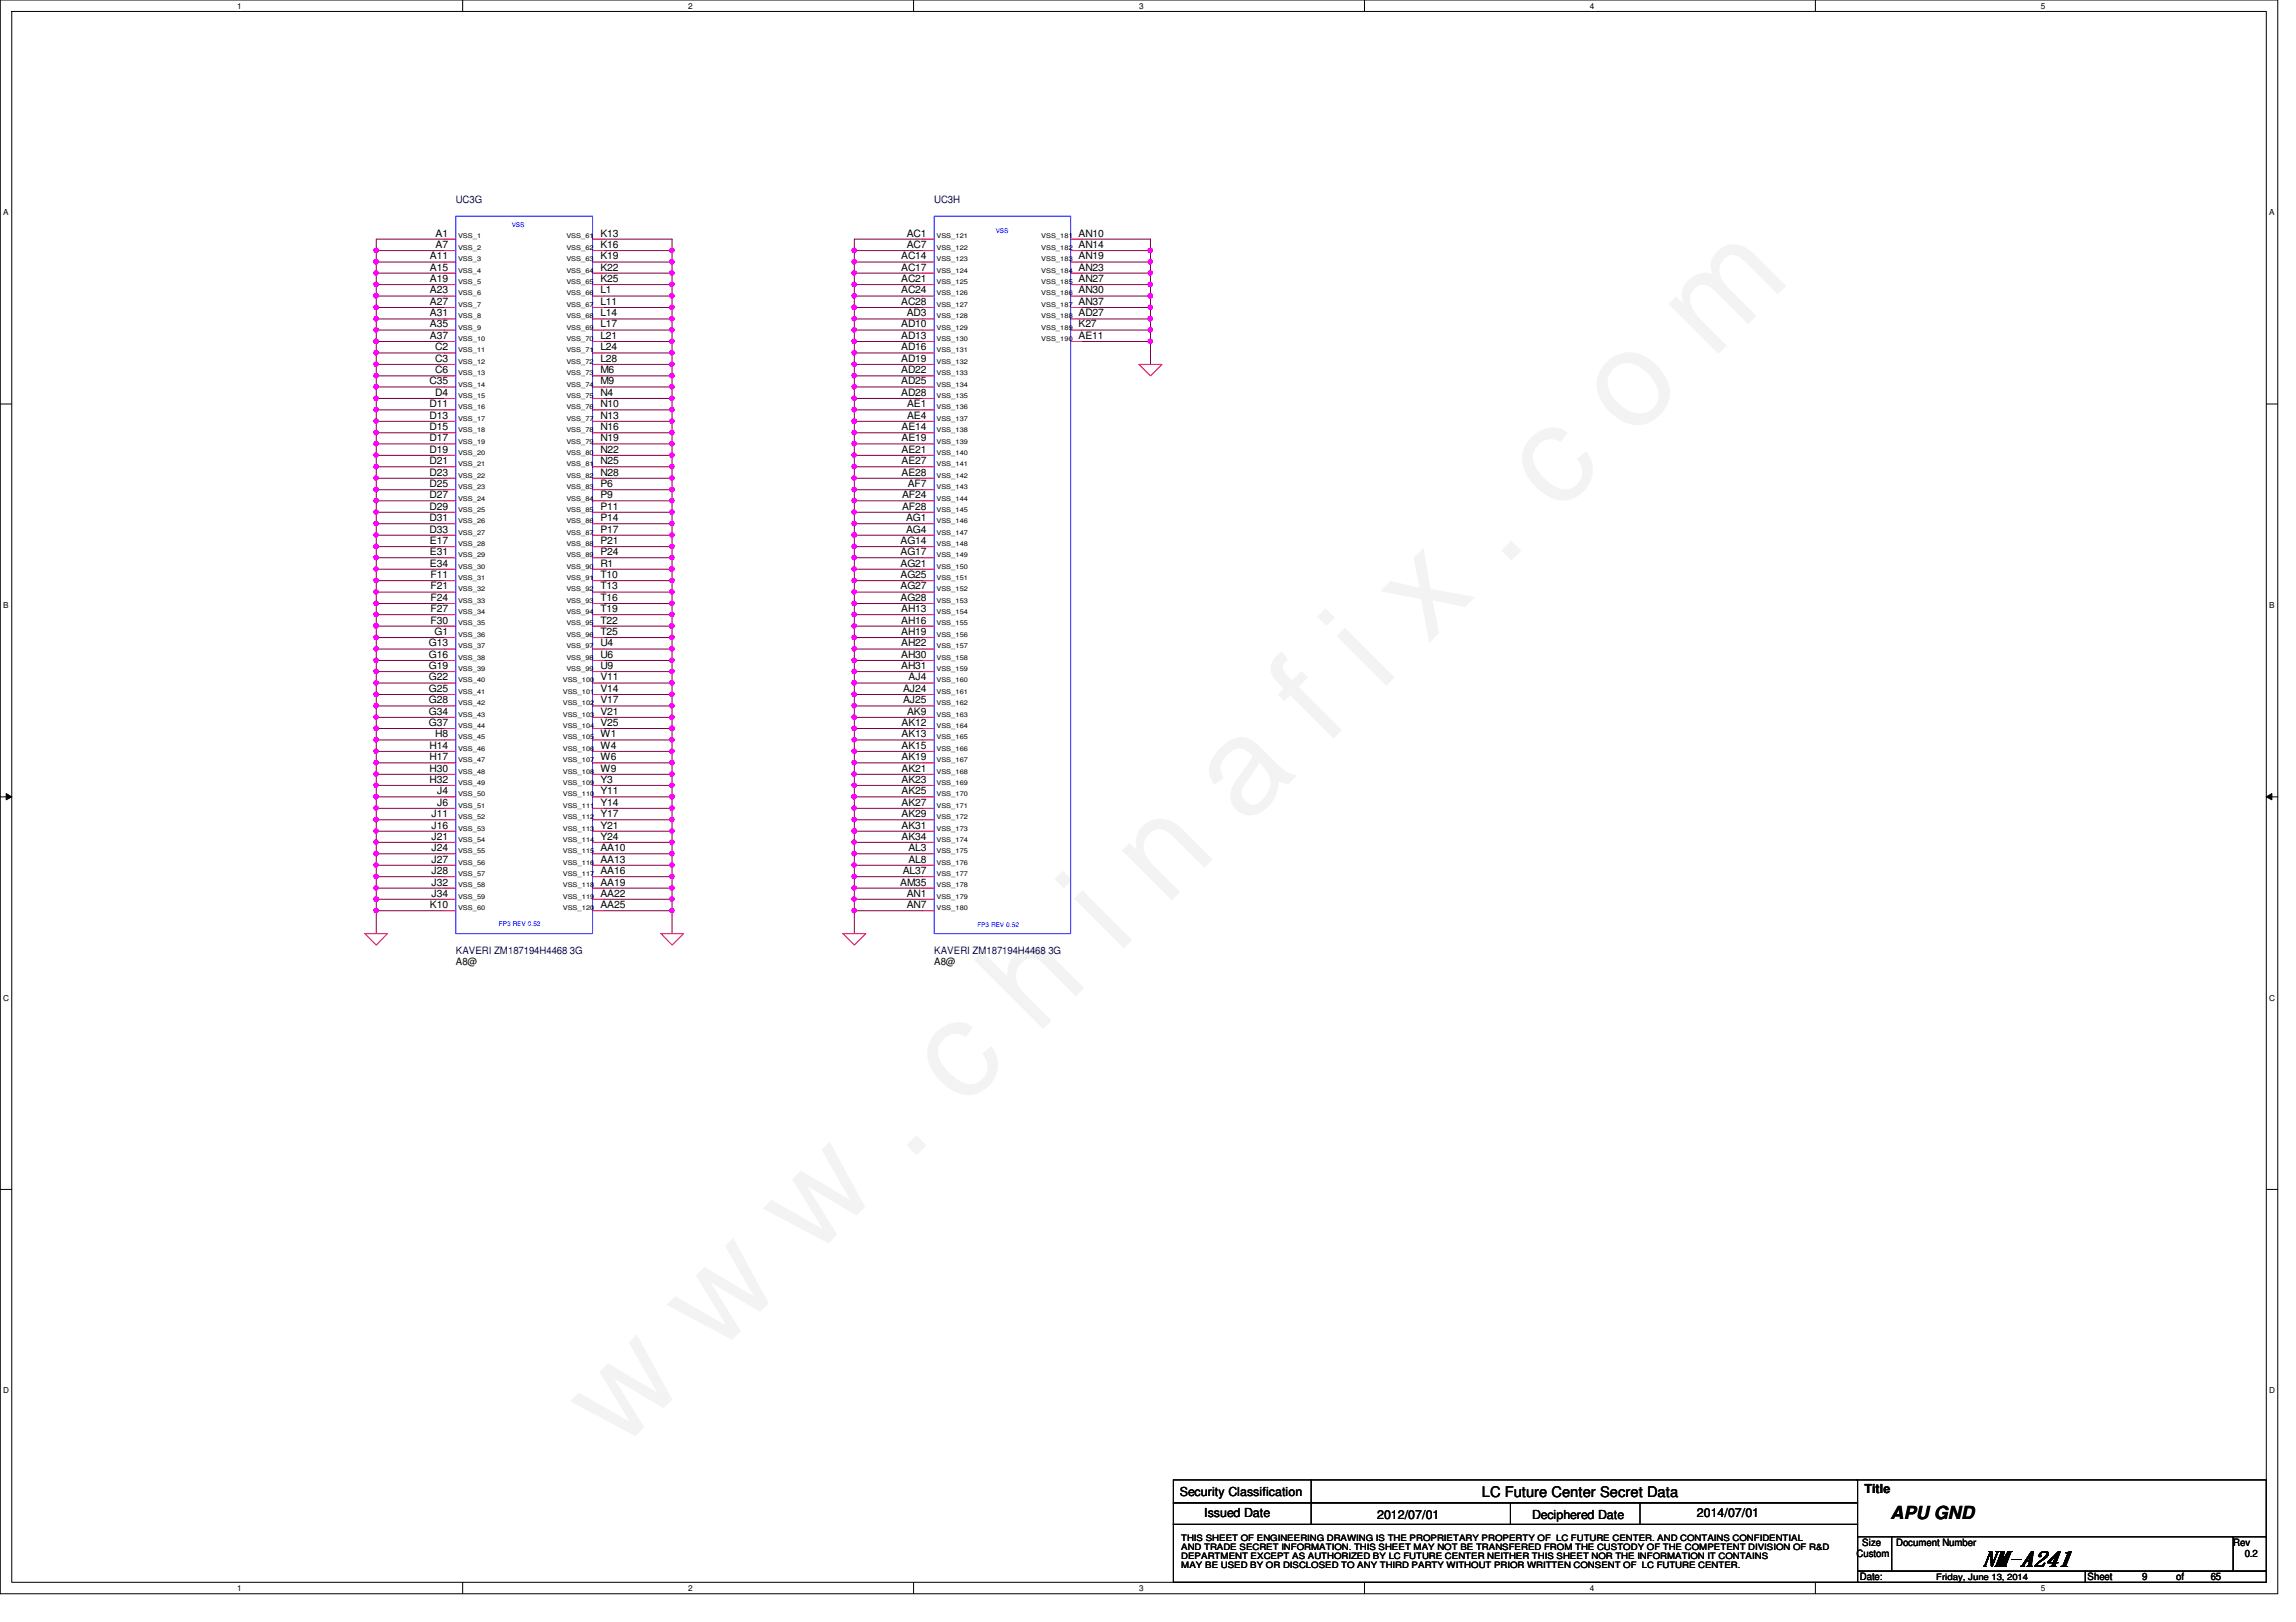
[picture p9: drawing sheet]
<svg xmlns="http://www.w3.org/2000/svg" width="297mm" height="210mm" viewBox="0 0 297 210" stroke-linecap="round" stroke-linejoin="round" font-family="sans-serif">
<defs><g id="words">
<text font-size="17.6" fill="#f0f" x="80.1" y="188" transform="rotate(-45 80.1 188)">w w w . c h i n a f i x . c o m</text>
<text font-size="2.8" x="256.4" y="202.7">NM-A241</text>
<text font-size="2.3" x="244.6" y="196.6">APU GND</text>
<text font-size="1.9" x="191.7" y="193.7">LC Future Center Secret Data</text>
<g font-size="1.6">
<text x="152.7" y="193.5">Security Classification</text>
<text x="155.8" y="196.3">Issued Date</text>
<text x="178.2" y="196.5">2012/07/01</text>
<text x="198.2" y="196.5">Deciphered Date</text>
<text x="219.5" y="196.3">2014/07/01</text>
<text x="241.2" y="193.2">Title</text>
</g>
<g font-size="1.3" fill="#000080">
<text x="59" y="26.2">UC3G</text>
<text x="120.9" y="26.2">UC3H</text>
<text x="59" y="123.5">KAVERI ZM187194H4468 3G</text>
<text x="120.9" y="123.5">KAVERI ZM187194H4468 3G</text>
</g>
<g font-size="1.3">
<text x="55.6" y="35">A15</text>
<text x="55.6" y="33.6">A11</text>
<text x="56.3" y="32.1">A7</text>
<text x="56.3" y="30.6">A1</text>
<text x="77.7" y="35">K22</text>
<text x="77.7" y="33.6">K19</text>
<text x="77.7" y="32.1">K16</text>
<text x="77.7" y="30.6">K13</text>
<text x="116.6" y="35">AC17</text>
<text x="116.6" y="33.6">AC14</text>
<text x="117.3" y="32.1">AC7</text>
<text x="117.3" y="30.6">AC1</text>
<text x="139.5" y="35">AN23</text>
<text x="139.5" y="33.6">AN19</text>
<text x="139.5" y="32.1">AN14</text>
<text x="139.5" y="30.6">AN10</text>
<text x="55.6" y="40.9">A31</text>
<text x="55.6" y="39.5">A27</text>
<text x="55.6" y="38">A23</text>
<text x="55.6" y="36.5">A19</text>
<text x="77.7" y="40.9">L14</text>
<text x="77.7" y="39.5">L11</text>
<text x="77.7" y="38">L1</text>
<text x="77.7" y="36.5">K25</text>
<text x="116.6" y="39.5">AC28</text>
<text x="116.6" y="38">AC24</text>
<text x="116.6" y="36.5">AC21</text>
<text x="117.3" y="40.9">AD3</text>
<text x="139.5" y="40.9">AD27</text>
<text x="139.5" y="39.5">AN37</text>
<text x="139.5" y="38">AN30</text>
<text x="139.5" y="36.5">AN27</text>
<text x="55.6" y="43.9">A37</text>
<text x="55.6" y="42.4">A35</text>
<text x="56.3" y="46.8">C3</text>
<text x="56.3" y="45.3">C2</text>
<text x="77.7" y="46.8">L28</text>
<text x="77.7" y="45.3">L24</text>
<text x="77.7" y="43.9">L21</text>
<text x="77.7" y="42.4">L17</text>
<text x="116.6" y="46.8">AD19</text>
<text x="116.6" y="45.3">AD16</text>
<text x="116.6" y="43.9">AD13</text>
<text x="116.6" y="42.4">AD10</text>
<text x="139.5" y="43.9">AE11</text>
<text x="139.5" y="42.4">K27</text>
<text x="55.6" y="52.7">D11</text>
<text x="55.6" y="49.7">C35</text>
<text x="56.3" y="51.2">D4</text>
<text x="56.3" y="48.3">C6</text>
<text x="77.7" y="52.7">N10</text>
<text x="77.7" y="51.2">N4</text>
<text x="77.7" y="49.7">M9</text>
<text x="77.7" y="48.3">M6</text>
<text x="116.6" y="51.2">AD28</text>
<text x="116.6" y="49.7">AD25</text>
<text x="116.6" y="48.3">AD22</text>
<text x="117.3" y="52.7">AE1</text>
<text x="55.6" y="58.6">D19</text>
<text x="55.6" y="57.1">D17</text>
<text x="55.6" y="55.7">D15</text>
<text x="55.6" y="54.2">D13</text>
<text x="77.7" y="58.6">N22</text>
<text x="77.7" y="57.1">N19</text>
<text x="77.7" y="55.7">N16</text>
<text x="77.7" y="54.2">N13</text>
<text x="116.6" y="58.6">AE21</text>
<text x="116.6" y="57.1">AE19</text>
<text x="116.6" y="55.7">AE14</text>
<text x="117.3" y="54.2">AE4</text>
<text x="55.6" y="66">D29</text>
<text x="55.6" y="64.5">D27</text>
<text x="55.6" y="63">D25</text>
<text x="55.6" y="61.6">D23</text>
<text x="55.6" y="60.1">D21</text>
<text x="77.7" y="66">P11</text>
<text x="77.7" y="64.5">P9</text>
<text x="77.7" y="63">P6</text>
<text x="77.7" y="61.6">N28</text>
<text x="77.7" y="60.1">N25</text>
<text x="116.6" y="61.6">AE28</text>
<text x="116.6" y="60.1">AE27</text>
<text x="116.7" y="66">AF28</text>
<text x="116.7" y="64.5">AF24</text>
<text x="117.4" y="63">AF7</text>
<text x="55.6" y="68.9">D33</text>
<text x="55.6" y="67.4">D31</text>
<text x="55.6" y="71.8">E31</text>
<text x="55.6" y="70.4">E17</text>
<text x="77.7" y="71.8">P24</text>
<text x="77.7" y="70.4">P21</text>
<text x="77.7" y="68.9">P17</text>
<text x="77.7" y="67.4">P14</text>
<text x="116.5" y="71.8">AG17</text>
<text x="116.5" y="70.4">AG14</text>
<text x="117.2" y="68.9">AG4</text>
<text x="117.2" y="67.4">AG1</text>
<text x="55.6" y="73.3">E34</text>
<text x="55.7" y="77.8">F24</text>
<text x="55.7" y="76.3">F21</text>
<text x="55.7" y="74.8">F11</text>
<text x="77.7" y="77.8">T16</text>
<text x="77.7" y="76.3">T13</text>
<text x="77.7" y="74.8">T10</text>
<text x="77.7" y="73.3">R1</text>
<text x="116.5" y="77.8">AG28</text>
<text x="116.5" y="76.3">AG27</text>
<text x="116.5" y="74.8">AG25</text>
<text x="116.5" y="73.3">AG21</text>
<text x="55.5" y="83.7">G13</text>
<text x="55.7" y="80.7">F30</text>
<text x="55.7" y="79.2">F27</text>
<text x="56.2" y="82.2">G1</text>
<text x="77.7" y="83.7">U4</text>
<text x="77.7" y="82.2">T25</text>
<text x="77.7" y="80.7">T22</text>
<text x="77.7" y="79.2">T19</text>
<text x="116.6" y="83.7">AH22</text>
<text x="116.6" y="82.2">AH19</text>
<text x="116.6" y="80.7">AH16</text>
<text x="116.6" y="79.2">AH13</text>
<text x="55.5" y="89.5">G25</text>
<text x="55.5" y="88.1">G22</text>
<text x="55.5" y="86.6">G19</text>
<text x="55.5" y="85.1">G16</text>
<text x="77.7" y="89.5">V14</text>
<text x="77.7" y="88.1">V11</text>
<text x="77.7" y="86.6">U9</text>
<text x="77.7" y="85.1">U6</text>
<text x="116.6" y="86.6">AH31</text>
<text x="116.6" y="85.1">AH30</text>
<text x="116.8" y="89.5">AJ24</text>
<text x="117.6" y="88.1">AJ4</text>
<text x="55.5" y="93.9">G37</text>
<text x="55.5" y="92.5">G34</text>
<text x="55.5" y="91">G28</text>
<text x="56.3" y="95.4">H8</text>
<text x="77.7" y="95.4">W1</text>
<text x="77.7" y="93.9">V25</text>
<text x="77.7" y="92.5">V21</text>
<text x="77.7" y="91">V17</text>
<text x="116.6" y="95.4">AK13</text>
<text x="116.6" y="93.9">AK12</text>
<text x="116.8" y="91">AJ25</text>
<text x="117.3" y="92.5">AK9</text>
<text x="55.6" y="101.3">H32</text>
<text x="55.6" y="99.9">H30</text>
<text x="55.6" y="98.4">H17</text>
<text x="55.6" y="96.9">H14</text>
<text x="77.7" y="101.3">Y3</text>
<text x="77.7" y="99.9">W9</text>
<text x="77.7" y="98.4">W6</text>
<text x="77.7" y="96.9">W4</text>
<text x="116.6" y="101.3">AK23</text>
<text x="116.6" y="99.9">AK21</text>
<text x="116.6" y="98.4">AK19</text>
<text x="116.6" y="96.9">AK15</text>
<text x="55.8" y="107.2">J16</text>
<text x="55.8" y="105.7">J11</text>
<text x="56.6" y="104.3">J6</text>
<text x="56.6" y="102.8">J4</text>
<text x="77.7" y="107.2">Y21</text>
<text x="77.7" y="105.7">Y17</text>
<text x="77.7" y="104.3">Y14</text>
<text x="77.7" y="102.8">Y11</text>
<text x="116.6" y="107.2">AK31</text>
<text x="116.6" y="105.7">AK29</text>
<text x="116.6" y="104.3">AK27</text>
<text x="116.6" y="102.8">AK25</text>
<text x="55.8" y="113.1">J28</text>
<text x="55.8" y="111.6">J27</text>
<text x="55.8" y="110.2">J24</text>
<text x="55.8" y="108.7">J21</text>
<text x="77.7" y="113.1">AA16</text>
<text x="77.7" y="111.6">AA13</text>
<text x="77.7" y="110.2">AA10</text>
<text x="77.7" y="108.7">Y24</text>
<text x="116.6" y="108.7">AK34</text>
<text x="116.8" y="113.1">AL37</text>
<text x="117.5" y="111.6">AL8</text>
<text x="117.5" y="110.2">AL3</text>
<text x="55.6" y="117.5">K10</text>
<text x="55.8" y="116">J34</text>
<text x="55.8" y="114.6">J32</text>
<text x="77.7" y="117.5">AA25</text>
<text x="77.7" y="116">AA22</text>
<text x="77.7" y="114.6">AA19</text>
<text x="116.5" y="114.6">AM35</text>
<text x="117.3" y="117.5">AN7</text>
<text x="117.3" y="116">AN1</text>
<text x="59" y="124.9">A8@</text>
<text x="120.9" y="124.9">A8@</text>
<text x="240.2" y="201.5">Custom</text>
<text x="240.9" y="200.1">Size</text>
<text x="245.3" y="200.1">Document Number</text>
<text x="288.9" y="200.1">Rev</text>
<text x="290.4" y="201.5">0.2</text>
<text x="240.6" y="204.5">Date:</text>
<text x="270.1" y="204.5">Sheet</text>
<text x="277.2" y="204.5">9</text>
<text x="281.6" y="204.5">of</text>
<text x="286" y="204.5">65</text>
</g>
<g font-size="1.1">
<text x="30.7" y="1.1">1</text>
<text x="89" y="1.1">2</text>
<text x="147.4" y="1.1">3</text>
<text x="205.7" y="1.1">4</text>
<text x="264" y="1.1">5</text>
<text x=".4" y="27.9">A</text>
<text x="293.6" y="27.9">A</text>
<text x=".4" y="78.7">B</text>
<text x="293.6" y="78.7">B</text>
<text x=".4" y="129.5">C</text>
<text x="293.6" y="129.5">C</text>
<text x=".4" y="180.3">D</text>
<text x="293.6" y="180.3">D</text>
<text x="152.8" y="201.8">DEPARTMENT EXCEPT AS AUTHORIZED BY LC FUTURE CENTER NEITHER THIS SHEET NOR THE INFORMATION IT CONTAINS</text>
<text x="152.8" y="202.9">MAY BE USED BY OR DISCLOSED TO ANY THIRD PARTY WITHOUT PRIOR WRITTEN CONSENT OF LC FUTURE CENTER.</text>
<text x="152.8" y="199.4">THIS SHEET OF ENGINEERING DRAWING IS THE PROPRIETARY PROPERTY OF LC FUTURE CENTER. AND CONTAINS CONFIDENTIAL</text>
<text x="152.8" y="200.6">AND TRADE SECRET INFORMATION. THIS SHEET MAY NOT BE TRANSFERED FROM THE CUSTODY OF THE COMPETENT DIVISION OF R&amp;D</text>
<text x="30.7" y="205.9">1</text>
<text x="89" y="205.9">2</text>
<text x="147.4" y="205.9">3</text>
<text x="205.7" y="205.9">4</text>
<text x="250.5" y="204.4">Friday, June 13, 2014</text>
<text x="264" y="205.9">5</text>
</g>
<g font-size=".8" fill="#00f">
<text x="66.2" y="29.4">VSS</text>
<text x="128.8" y="30.1">VSS</text>
<text x="64.6" y="119.8">FP3 REV 0.52</text>
<text x="126.4" y="120">FP3 REV 0.52</text>
</g>
<g font-size=".8">
<text x="59.3" y="35.3">VSS_4</text>
<text x="59.3" y="33.8">VSS_3</text>
<text x="59.3" y="32.3">VSS_2</text>
<text x="59.3" y="30.9">VSS_1</text>
<text x="73.3" y="35.3">VSS_64</text>
<text x="73.3" y="33.8">VSS_63</text>
<text x="73.3" y="32.3">VSS_62</text>
<text x="73.3" y="30.9">VSS_61</text>
<text x="121.2" y="35.3">VSS_124</text>
<text x="121.2" y="33.8">VSS_123</text>
<text x="121.2" y="32.3">VSS_122</text>
<text x="121.2" y="30.9">VSS_121</text>
<text x="134.7" y="35.3">VSS_184</text>
<text x="134.7" y="33.8">VSS_183</text>
<text x="134.7" y="32.3">VSS_182</text>
<text x="134.7" y="30.9">VSS_181</text>
<text x="59.3" y="41.2">VSS_8</text>
<text x="59.3" y="39.7">VSS_7</text>
<text x="59.3" y="38.2">VSS_6</text>
<text x="59.3" y="36.7">VSS_5</text>
<text x="73.3" y="41.2">VSS_68</text>
<text x="73.3" y="39.7">VSS_67</text>
<text x="73.3" y="38.2">VSS_66</text>
<text x="73.3" y="36.7">VSS_65</text>
<text x="121.2" y="41.2">VSS_128</text>
<text x="121.2" y="39.7">VSS_127</text>
<text x="121.2" y="38.2">VSS_126</text>
<text x="121.2" y="36.7">VSS_125</text>
<text x="134.7" y="41.2">VSS_188</text>
<text x="134.7" y="39.7">VSS_187</text>
<text x="134.7" y="38.2">VSS_186</text>
<text x="134.7" y="36.7">VSS_185</text>
<text x="59.3" y="47.1">VSS_12</text>
<text x="59.3" y="45.6">VSS_11</text>
<text x="59.3" y="44.1">VSS_10</text>
<text x="59.3" y="42.7">VSS_9</text>
<text x="73.3" y="47.1">VSS_72</text>
<text x="73.3" y="45.6">VSS_71</text>
<text x="73.3" y="44.1">VSS_70</text>
<text x="73.3" y="42.7">VSS_69</text>
<text x="121.2" y="47.1">VSS_132</text>
<text x="121.2" y="45.6">VSS_131</text>
<text x="121.2" y="44.1">VSS_130</text>
<text x="121.2" y="42.7">VSS_129</text>
<text x="134.7" y="44.1">VSS_190</text>
<text x="134.7" y="42.7">VSS_189</text>
<text x="59.3" y="53">VSS_16</text>
<text x="59.3" y="51.5">VSS_15</text>
<text x="59.3" y="50">VSS_14</text>
<text x="59.3" y="48.6">VSS_13</text>
<text x="73.3" y="53">VSS_76</text>
<text x="73.3" y="51.5">VSS_75</text>
<text x="73.3" y="50">VSS_74</text>
<text x="73.3" y="48.6">VSS_73</text>
<text x="121.2" y="53">VSS_136</text>
<text x="121.2" y="51.5">VSS_135</text>
<text x="121.2" y="50">VSS_134</text>
<text x="121.2" y="48.6">VSS_133</text>
<text x="59.3" y="58.8">VSS_20</text>
<text x="59.3" y="57.4">VSS_19</text>
<text x="59.3" y="55.9">VSS_18</text>
<text x="59.3" y="54.4">VSS_17</text>
<text x="73.3" y="58.8">VSS_80</text>
<text x="73.3" y="57.4">VSS_79</text>
<text x="73.3" y="55.9">VSS_78</text>
<text x="73.3" y="54.4">VSS_77</text>
<text x="121.2" y="58.8">VSS_140</text>
<text x="121.2" y="57.4">VSS_139</text>
<text x="121.2" y="55.9">VSS_138</text>
<text x="121.2" y="54.4">VSS_137</text>
<text x="59.3" y="64.8">VSS_24</text>
<text x="59.3" y="63.3">VSS_23</text>
<text x="59.3" y="61.8">VSS_22</text>
<text x="59.3" y="60.3">VSS_21</text>
<text x="73.3" y="64.8">VSS_84</text>
<text x="73.3" y="63.3">VSS_83</text>
<text x="73.3" y="61.8">VSS_82</text>
<text x="73.3" y="60.3">VSS_81</text>
<text x="121.2" y="64.8">VSS_144</text>
<text x="121.2" y="63.3">VSS_143</text>
<text x="121.2" y="61.8">VSS_142</text>
<text x="121.2" y="60.3">VSS_141</text>
<text x="59.3" y="70.7">VSS_28</text>
<text x="59.3" y="69.2">VSS_27</text>
<text x="59.3" y="67.7">VSS_26</text>
<text x="59.3" y="66.2">VSS_25</text>
<text x="73.3" y="70.7">VSS_88</text>
<text x="73.3" y="69.2">VSS_87</text>
<text x="73.3" y="67.7">VSS_86</text>
<text x="73.3" y="66.2">VSS_85</text>
<text x="121.2" y="70.7">VSS_148</text>
<text x="121.2" y="69.2">VSS_147</text>
<text x="121.2" y="67.7">VSS_146</text>
<text x="121.2" y="66.2">VSS_145</text>
<text x="59.3" y="76.5">VSS_32</text>
<text x="59.3" y="75.1">VSS_31</text>
<text x="59.3" y="73.6">VSS_30</text>
<text x="59.3" y="72.1">VSS_29</text>
<text x="73.3" y="76.5">VSS_92</text>
<text x="73.3" y="75.1">VSS_91</text>
<text x="73.3" y="73.6">VSS_90</text>
<text x="73.3" y="72.1">VSS_89</text>
<text x="121.2" y="76.5">VSS_152</text>
<text x="121.2" y="75.1">VSS_151</text>
<text x="121.2" y="73.6">VSS_150</text>
<text x="121.2" y="72.1">VSS_149</text>
<text x="59.3" y="83.9">VSS_37</text>
<text x="59.3" y="82.4">VSS_36</text>
<text x="59.3" y="80.9">VSS_35</text>
<text x="59.3" y="79.5">VSS_34</text>
<text x="59.3" y="78">VSS_33</text>
<text x="73.3" y="83.9">VSS_97</text>
<text x="73.3" y="82.4">VSS_96</text>
<text x="73.3" y="80.9">VSS_95</text>
<text x="73.3" y="79.5">VSS_94</text>
<text x="73.3" y="78">VSS_93</text>
<text x="121.2" y="83.9">VSS_157</text>
<text x="121.2" y="82.4">VSS_156</text>
<text x="121.2" y="80.9">VSS_155</text>
<text x="121.2" y="79.5">VSS_154</text>
<text x="121.2" y="78">VSS_153</text>
<text x="59.3" y="89.8">VSS_41</text>
<text x="59.3" y="88.3">VSS_40</text>
<text x="59.3" y="86.9">VSS_39</text>
<text x="59.3" y="85.4">VSS_38</text>
<text x="72.8" y="89.8">VSS_101</text>
<text x="72.8" y="88.3">VSS_100</text>
<text x="73.3" y="86.9">VSS_99</text>
<text x="73.3" y="85.4">VSS_98</text>
<text x="121.2" y="89.8">VSS_161</text>
<text x="121.2" y="88.3">VSS_160</text>
<text x="121.2" y="86.9">VSS_159</text>
<text x="121.2" y="85.4">VSS_158</text>
<text x="59.3" y="95.7">VSS_45</text>
<text x="59.3" y="94.2">VSS_44</text>
<text x="59.3" y="92.8">VSS_43</text>
<text x="59.3" y="91.3">VSS_42</text>
<text x="72.8" y="95.7">VSS_105</text>
<text x="72.8" y="94.2">VSS_104</text>
<text x="72.8" y="92.8">VSS_103</text>
<text x="72.8" y="91.3">VSS_102</text>
<text x="121.2" y="95.7">VSS_165</text>
<text x="121.2" y="94.2">VSS_164</text>
<text x="121.2" y="92.8">VSS_163</text>
<text x="121.2" y="91.3">VSS_162</text>
<text x="59.3" y="101.6">VSS_49</text>
<text x="59.3" y="100.1">VSS_48</text>
<text x="59.3" y="98.6">VSS_47</text>
<text x="59.3" y="97.2">VSS_46</text>
<text x="72.8" y="101.6">VSS_109</text>
<text x="72.8" y="100.1">VSS_108</text>
<text x="72.8" y="98.6">VSS_107</text>
<text x="72.8" y="97.2">VSS_106</text>
<text x="121.2" y="101.6">VSS_169</text>
<text x="121.2" y="100.1">VSS_168</text>
<text x="121.2" y="98.6">VSS_167</text>
<text x="121.2" y="97.2">VSS_166</text>
<text x="59.3" y="107.5">VSS_53</text>
<text x="59.3" y="106">VSS_52</text>
<text x="59.3" y="104.5">VSS_51</text>
<text x="59.3" y="103">VSS_50</text>
<text x="72.8" y="107.5">VSS_113</text>
<text x="72.8" y="106">VSS_112</text>
<text x="72.8" y="104.5">VSS_111</text>
<text x="72.8" y="103">VSS_110</text>
<text x="121.2" y="107.5">VSS_173</text>
<text x="121.2" y="106">VSS_172</text>
<text x="121.2" y="104.5">VSS_171</text>
<text x="121.2" y="103">VSS_170</text>
<text x="59.3" y="113.4">VSS_57</text>
<text x="59.3" y="111.9">VSS_56</text>
<text x="59.3" y="110.4">VSS_55</text>
<text x="59.3" y="109">VSS_54</text>
<text x="72.8" y="113.4">VSS_117</text>
<text x="72.8" y="111.9">VSS_116</text>
<text x="72.8" y="110.4">VSS_115</text>
<text x="72.8" y="109">VSS_114</text>
<text x="121.2" y="113.4">VSS_177</text>
<text x="121.2" y="111.9">VSS_176</text>
<text x="121.2" y="110.4">VSS_175</text>
<text x="121.2" y="109">VSS_174</text>
<text x="59.3" y="117.8">VSS_60</text>
<text x="59.3" y="116.3">VSS_59</text>
<text x="59.3" y="114.9">VSS_58</text>
<text x="72.8" y="117.8">VSS_120</text>
<text x="72.8" y="116.3">VSS_119</text>
<text x="72.8" y="114.9">VSS_118</text>
<text x="121.2" y="117.8">VSS_180</text>
<text x="121.2" y="116.3">VSS_179</text>
<text x="121.2" y="114.9">VSS_178</text>
</g>
</g></defs>
<path d="M0 0h294.7v206.2h-294.7zM1.5 1.5h291.7v203.3h-291.7z" fill="none" stroke="#000" stroke-width=".13"/>
<g fill="#fff">
<path d="M30.7 .2h.6v1.2h-.6z"/>
<path d="M30.7 204.9h.6v1.2h-.6z"/>
</g>
<path d="M59.9 0v1.5M59.9 204.8v1.4" fill="none" stroke="#000" stroke-width=".13"/>
<g fill="#fff">
<path d="M89 .2h.6v1.2h-.6z"/>
<path d="M89 204.9h.6v1.2h-.6z"/>
</g>
<path d="M118.2 0v1.5M118.2 204.8v1.4" fill="none" stroke="#000" stroke-width=".13"/>
<g fill="#fff">
<path d="M147.4 .2h.6v1.2h-.6z"/>
<path d="M147.4 204.9h.6v1.2h-.6z"/>
</g>
<path d="M176.5 0v1.5M176.5 204.8v1.4" fill="none" stroke="#000" stroke-width=".13"/>
<g fill="#fff">
<path d="M205.7 .2h.6v1.2h-.6z"/>
<path d="M205.7 204.9h.6v1.2h-.6z"/>
</g>
<path d="M234.9 0v1.5M234.9 204.8v1.4" fill="none" stroke="#000" stroke-width=".13"/>
<g fill="#fff">
<path d="M264 .2h.6v1.2h-.6z"/>
<path d="M264 204.9h.6v1.2h-.6z"/>
<path d="M.4 26.9h.7v1.2h-.7z"/>
<path d="M293.6 26.9h.7v1.2h-.7z"/>
<path d="M.4 77.7h.7v1.2h-.7z"/>
<path d="M293.6 77.7h.7v1.2h-.7z"/>
</g>
<path d="M0 52.3h1.5M293.2 52.3h1.5" fill="none" stroke="#000" stroke-width=".13"/>
<g fill="#fff">
<path d="M.4 128.5h.8v1.2h-.8z"/>
<path d="M293.6 128.5h.7v1.2h-.7z"/>
</g>
<path d="M0 103.1h1.5M.8 102.7l.7 .4-.7 .4zM293.2 103.1l.7-.4v.8zM293.2 103.1h1.5" fill="none" stroke="#000" stroke-width=".13"/>
<path d="M.8 102.7l.7 .4-.7 .4zM293.2 103.1l.7-.4v.8z" fill="#000"/>
<g fill="#fff">
<path d="M.4 179.3h.8v1.2h-.8z"/>
<path d="M293.6 179.3h.7v1.2h-.7z"/>
</g>
<path d="M0 153.9h1.5M293.2 153.9h1.5" fill="none" stroke="#000" stroke-width=".13"/>
<path d="M48.7 76.6v1.5" fill="none" stroke="#800040" stroke-width=".13"/>
<circle cx="48.6" cy="76.6" r=".29" fill="#f0f"/>
<circle cx="48.6" cy="76.6" r=".29" fill="none" stroke="#f0f" stroke-width=".13"/>
<path d="M48.7 103.1v1.5" fill="none" stroke="#800040" stroke-width=".13"/>
<circle cx="48.6" cy="103.1" r=".29" fill="#f0f"/>
<circle cx="48.6" cy="103.1" r=".29" fill="none" stroke="#f0f" stroke-width=".13"/>
<path d="M48.7 35.3v1.5" fill="none" stroke="#800040" stroke-width=".13"/>
<circle cx="48.6" cy="35.3" r=".29" fill="#f0f"/>
<circle cx="48.6" cy="35.3" r=".29" fill="none" stroke="#f0f" stroke-width=".13"/>
<path d="M48.7 97.2v1.5" fill="none" stroke="#800040" stroke-width=".13"/>
<circle cx="48.6" cy="97.2" r=".29" fill="#f0f"/>
<circle cx="48.6" cy="97.2" r=".29" fill="none" stroke="#f0f" stroke-width=".13"/>
<path d="M48.7 41.3v1.4" fill="none" stroke="#800040" stroke-width=".13"/>
<circle cx="48.6" cy="41.2" r=".29" fill="#f0f"/>
<circle cx="48.6" cy="41.2" r=".29" fill="none" stroke="#f0f" stroke-width=".13"/>
<path d="M48.7 67.8v1.5" fill="none" stroke="#800040" stroke-width=".13"/>
<circle cx="48.6" cy="67.7" r=".29" fill="#f0f"/>
<circle cx="48.6" cy="67.7" r=".29" fill="none" stroke="#f0f" stroke-width=".13"/>
<path d="M48.7 113.5v1.4" fill="none" stroke="#800040" stroke-width=".13"/>
<circle cx="48.6" cy="113.4" r=".29" fill="#f0f"/>
<circle cx="48.6" cy="113.4" r=".29" fill="none" stroke="#f0f" stroke-width=".13"/>
<path d="M48.7 116.4v1.5" fill="none" stroke="#800040" stroke-width=".13"/>
<circle cx="48.6" cy="116.3" r=".29" fill="#f0f"/>
<circle cx="48.6" cy="116.3" r=".29" fill="none" stroke="#f0f" stroke-width=".13"/>
<path d="M48.7 60.4v1.5" fill="none" stroke="#800040" stroke-width=".13"/>
<circle cx="48.6" cy="60.4" r=".29" fill="#f0f"/>
<circle cx="48.6" cy="60.4" r=".29" fill="none" stroke="#f0f" stroke-width=".13"/>
<path d="M48.7 98.7v1.5" fill="none" stroke="#800040" stroke-width=".13"/>
<circle cx="48.6" cy="98.7" r=".29" fill="#f0f"/>
<circle cx="48.6" cy="98.7" r=".29" fill="none" stroke="#f0f" stroke-width=".13"/>
<path d="M48.7 94.3v1.5h8.8M48.7 98.7h8.8M48.7 97.2h8.8M48.7 100.2h8.8" fill="none" stroke="#800040" stroke-width=".13"/>
<circle cx="48.6" cy="94.2" r=".29" fill="#f0f"/>
<circle cx="48.6" cy="94.2" r=".29" fill="none" stroke="#f0f" stroke-width=".13"/>
<path d="M48.7 95.8v1.4M48.7 94.3h8.8" fill="none" stroke="#800040" stroke-width=".13"/>
<circle cx="48.6" cy="95.7" r=".29" fill="#f0f"/>
<circle cx="48.6" cy="95.7" r=".29" fill="none" stroke="#f0f" stroke-width=".13"/>
<path d="M48.7 92.8v1.5" fill="none" stroke="#800040" stroke-width=".13"/>
<circle cx="48.6" cy="92.8" r=".29" fill="#f0f"/>
<circle cx="48.6" cy="92.8" r=".29" fill="none" stroke="#f0f" stroke-width=".13"/>
<path d="M48.7 91.4v1.4h8.8" fill="none" stroke="#800040" stroke-width=".13"/>
<circle cx="48.6" cy="91.3" r=".29" fill="#f0f"/>
<circle cx="48.6" cy="91.3" r=".29" fill="none" stroke="#f0f" stroke-width=".13"/>
<path d="M48.7 89.9v1.5h8.8" fill="none" stroke="#800040" stroke-width=".13"/>
<circle cx="48.6" cy="89.8" r=".29" fill="#f0f"/>
<circle cx="48.6" cy="89.8" r=".29" fill="none" stroke="#f0f" stroke-width=".13"/>
<path d="M57.5 88.4h-8.8v1.5h8.8" fill="none" stroke="#800040" stroke-width=".13"/>
<circle cx="48.6" cy="88.4" r=".29" fill="#f0f"/>
<circle cx="48.6" cy="88.4" r=".29" fill="none" stroke="#f0f" stroke-width=".13"/>
<path d="M48.7 86.9v1.5" fill="none" stroke="#800040" stroke-width=".13"/>
<circle cx="48.6" cy="86.9" r=".29" fill="#f0f"/>
<circle cx="48.6" cy="86.9" r=".29" fill="none" stroke="#f0f" stroke-width=".13"/>
<path d="M48.7 85.5v1.4h8.8" fill="none" stroke="#800040" stroke-width=".13"/>
<circle cx="48.6" cy="85.4" r=".29" fill="#f0f"/>
<circle cx="48.6" cy="85.4" r=".29" fill="none" stroke="#f0f" stroke-width=".13"/>
<path d="M48.7 84v1.5h8.8" fill="none" stroke="#800040" stroke-width=".13"/>
<circle cx="48.6" cy="84" r=".29" fill="#f0f"/>
<circle cx="48.6" cy="84" r=".29" fill="none" stroke="#f0f" stroke-width=".13"/>
<path d="M48.7 76.6h8.8M48.7 78.1h8.8M48.7 79.5h8.8M48.7 84h8.8" fill="none" stroke="#800040" stroke-width=".13"/>
<circle cx="48.6" cy="79.5" r=".29" fill="#f0f"/>
<circle cx="48.6" cy="79.5" r=".29" fill="none" stroke="#f0f" stroke-width=".13"/>
<path d="M48.7 81h8.8" fill="none" stroke="#800040" stroke-width=".13"/>
<circle cx="48.6" cy="81" r=".29" fill="#f0f"/>
<circle cx="48.6" cy="81" r=".29" fill="none" stroke="#f0f" stroke-width=".13"/>
<path d="M48.7 78.1v1.4" fill="none" stroke="#800040" stroke-width=".13"/>
<circle cx="48.6" cy="78.1" r=".29" fill="#f0f"/>
<circle cx="48.6" cy="78.1" r=".29" fill="none" stroke="#f0f" stroke-width=".13"/>
<path d="M48.7 75.1v1.5" fill="none" stroke="#800040" stroke-width=".13"/>
<circle cx="48.6" cy="75.1" r=".29" fill="#f0f"/>
<circle cx="48.6" cy="75.1" r=".29" fill="none" stroke="#f0f" stroke-width=".13"/>
<path d="M48.7 73.7v1.4" fill="none" stroke="#800040" stroke-width=".13"/>
<circle cx="48.6" cy="73.6" r=".29" fill="#f0f"/>
<circle cx="48.6" cy="73.6" r=".29" fill="none" stroke="#f0f" stroke-width=".13"/>
<path d="M48.7 72.2v1.5" fill="none" stroke="#800040" stroke-width=".13"/>
<circle cx="48.6" cy="72.2" r=".29" fill="#f0f"/>
<circle cx="48.6" cy="72.2" r=".29" fill="none" stroke="#f0f" stroke-width=".13"/>
<path d="M48.7 72.2h8.8M48.7 73.7h8.8M48.7 75.1h8.8M48.7 81v1.5" fill="none" stroke="#800040" stroke-width=".13"/>
<circle cx="48.6" cy="81" r=".29" fill="#f0f"/>
<circle cx="48.6" cy="81" r=".29" fill="none" stroke="#f0f" stroke-width=".13"/>
<path d="M48.7 79.5v1.5M57.5 61.9h-8.8v1.5" fill="none" stroke="#800040" stroke-width=".13"/>
<circle cx="48.6" cy="61.9" r=".29" fill="#f0f"/>
<circle cx="48.6" cy="61.9" r=".29" fill="none" stroke="#f0f" stroke-width=".13"/>
<path d="M48.7 63.4h8.8" fill="none" stroke="#800040" stroke-width=".13"/>
<circle cx="48.6" cy="63.3" r=".29" fill="#f0f"/>
<circle cx="48.6" cy="63.3" r=".29" fill="none" stroke="#f0f" stroke-width=".13"/>
<path d="M48.7 64.8h8.8M48.7 66.3h8.8M48.7 67.8h8.8M48.7 69.3h8.8M48.7 70.7h8.8" fill="none" stroke="#800040" stroke-width=".13"/>
<circle cx="48.6" cy="70.7" r=".29" fill="#f0f"/>
<circle cx="48.6" cy="70.7" r=".29" fill="none" stroke="#f0f" stroke-width=".13"/>
<path d="M48.7 69.3v1.4" fill="none" stroke="#800040" stroke-width=".13"/>
<circle cx="48.6" cy="69.2" r=".29" fill="#f0f"/>
<circle cx="48.6" cy="69.2" r=".29" fill="none" stroke="#f0f" stroke-width=".13"/>
<path d="M48.7 70.7v1.5" fill="none" stroke="#800040" stroke-width=".13"/>
<circle cx="48.6" cy="70.7" r=".29" fill="#f0f"/>
<circle cx="48.6" cy="70.7" r=".29" fill="none" stroke="#f0f" stroke-width=".13"/>
<path d="M48.7 66.3v1.5" fill="none" stroke="#800040" stroke-width=".13"/>
<circle cx="48.6" cy="66.3" r=".29" fill="#f0f"/>
<circle cx="48.6" cy="66.3" r=".29" fill="none" stroke="#f0f" stroke-width=".13"/>
<path d="M48.7 64.8v1.5" fill="none" stroke="#800040" stroke-width=".13"/>
<circle cx="48.6" cy="64.8" r=".29" fill="#f0f"/>
<circle cx="48.6" cy="64.8" r=".29" fill="none" stroke="#f0f" stroke-width=".13"/>
<path d="M48.7 63.4v1.4" fill="none" stroke="#800040" stroke-width=".13"/>
<circle cx="48.6" cy="63.3" r=".29" fill="#f0f"/>
<circle cx="48.6" cy="63.3" r=".29" fill="none" stroke="#f0f" stroke-width=".13"/>
<path d="M48.7 54.5h8.8M48.7 56h8.8M57.5 57.4h-8.8v1.5h8.8M48.7 60.4h8.8" fill="none" stroke="#800040" stroke-width=".13"/>
<circle cx="48.6" cy="57.4" r=".29" fill="#f0f"/>
<circle cx="48.6" cy="57.4" r=".29" fill="none" stroke="#f0f" stroke-width=".13"/>
<path d="M48.7 56v1.4" fill="none" stroke="#800040" stroke-width=".13"/>
<circle cx="48.6" cy="56" r=".29" fill="#f0f"/>
<circle cx="48.6" cy="56" r=".29" fill="none" stroke="#f0f" stroke-width=".13"/>
<path d="M48.7 54.5v1.5" fill="none" stroke="#800040" stroke-width=".13"/>
<circle cx="48.6" cy="54.5" r=".29" fill="#f0f"/>
<circle cx="48.6" cy="54.5" r=".29" fill="none" stroke="#f0f" stroke-width=".13"/>
<path d="M48.7 53v1.5" fill="none" stroke="#800040" stroke-width=".13"/>
<circle cx="48.6" cy="53" r=".29" fill="#f0f"/>
<circle cx="48.6" cy="53" r=".29" fill="none" stroke="#f0f" stroke-width=".13"/>
<path d="M48.7 51.6v1.4" fill="none" stroke="#800040" stroke-width=".13"/>
<circle cx="48.6" cy="51.5" r=".29" fill="#f0f"/>
<circle cx="48.6" cy="51.5" r=".29" fill="none" stroke="#f0f" stroke-width=".13"/>
<path d="M48.7 58.9v1.5M48.7 51.6h8.8M48.7 53h8.8" fill="none" stroke="#800040" stroke-width=".13"/>
<circle cx="48.6" cy="58.9" r=".29" fill="#f0f"/>
<circle cx="48.6" cy="58.9" r=".29" fill="none" stroke="#f0f" stroke-width=".13"/>
<path d="M48.7 45.7v1.5h8.8M48.7 48.6h8.8M48.7 50.1h8.8" fill="none" stroke="#800040" stroke-width=".13"/>
<circle cx="48.6" cy="45.7" r=".29" fill="#f0f"/>
<circle cx="48.6" cy="45.7" r=".29" fill="none" stroke="#f0f" stroke-width=".13"/>
<path d="M48.7 44.2v1.5" fill="none" stroke="#800040" stroke-width=".13"/>
<circle cx="48.6" cy="44.2" r=".29" fill="#f0f"/>
<circle cx="48.6" cy="44.2" r=".29" fill="none" stroke="#f0f" stroke-width=".13"/>
<path d="M48.7 50.1v1.5" fill="none" stroke="#800040" stroke-width=".13"/>
<circle cx="48.6" cy="50.1" r=".29" fill="#f0f"/>
<circle cx="48.6" cy="50.1" r=".29" fill="none" stroke="#f0f" stroke-width=".13"/>
<path d="M48.7 42.7v1.5" fill="none" stroke="#800040" stroke-width=".13"/>
<circle cx="48.6" cy="42.7" r=".29" fill="#f0f"/>
<circle cx="48.6" cy="42.7" r=".29" fill="none" stroke="#f0f" stroke-width=".13"/>
<path d="M48.7 41.3h8.8M48.7 42.7h8.8M48.7 44.2h8.8" fill="none" stroke="#800040" stroke-width=".13"/>
<circle cx="48.6" cy="44.2" r=".29" fill="#f0f"/>
<circle cx="48.6" cy="44.2" r=".29" fill="none" stroke="#f0f" stroke-width=".13"/>
<path d="M48.7 48.6v1.5M48.7 45.7h8.8" fill="none" stroke="#800040" stroke-width=".13"/>
<circle cx="48.6" cy="48.6" r=".29" fill="#f0f"/>
<circle cx="48.6" cy="48.6" r=".29" fill="none" stroke="#f0f" stroke-width=".13"/>
<path d="M48.7 47.2v1.4" fill="none" stroke="#800040" stroke-width=".13"/>
<circle cx="48.6" cy="47.1" r=".29" fill="#f0f"/>
<circle cx="48.6" cy="47.1" r=".29" fill="none" stroke="#f0f" stroke-width=".13"/>
<path d="M48.7 38.3h8.8" fill="none" stroke="#800040" stroke-width=".13"/>
<circle cx="48.6" cy="38.3" r=".29" fill="#f0f"/>
<circle cx="48.6" cy="38.3" r=".29" fill="none" stroke="#f0f" stroke-width=".13"/>
<path d="M48.7 30.9v3M57.5 39.8h-8.8v1.5" fill="none" stroke="#800040" stroke-width=".13"/>
<circle cx="48.6" cy="39.8" r=".29" fill="#f0f"/>
<circle cx="48.6" cy="39.8" r=".29" fill="none" stroke="#f0f" stroke-width=".13"/>
<path d="M48.7 30.9h8.8M48.7 32.4h8.8" fill="none" stroke="#800040" stroke-width=".13"/>
<circle cx="48.6" cy="32.4" r=".29" fill="#f0f"/>
<circle cx="48.6" cy="32.4" r=".29" fill="none" stroke="#f0f" stroke-width=".13"/>
<path d="M48.7 33.9h8.8" fill="none" stroke="#800040" stroke-width=".13"/>
<circle cx="48.6" cy="33.9" r=".29" fill="#f0f"/>
<circle cx="48.6" cy="33.9" r=".29" fill="none" stroke="#f0f" stroke-width=".13"/>
<path d="M48.7 38.3v1.5M48.7 35.3h8.8M48.7 36.8h8.8" fill="none" stroke="#800040" stroke-width=".13"/>
<circle cx="48.6" cy="38.3" r=".29" fill="#f0f"/>
<circle cx="48.6" cy="38.3" r=".29" fill="none" stroke="#f0f" stroke-width=".13"/>
<path d="M48.7 36.8v1.5" fill="none" stroke="#800040" stroke-width=".13"/>
<circle cx="48.6" cy="36.8" r=".29" fill="#f0f"/>
<circle cx="48.6" cy="36.8" r=".29" fill="none" stroke="#f0f" stroke-width=".13"/>
<path d="M48.7 33.9v1.4" fill="none" stroke="#800040" stroke-width=".13"/>
<circle cx="48.6" cy="33.9" r=".29" fill="#f0f"/>
<circle cx="48.6" cy="33.9" r=".29" fill="none" stroke="#f0f" stroke-width=".13"/>
<path d="M48.7 82.5v1.5" fill="none" stroke="#800040" stroke-width=".13"/>
<circle cx="48.6" cy="82.5" r=".29" fill="#f0f"/>
<circle cx="48.6" cy="82.5" r=".29" fill="none" stroke="#f0f" stroke-width=".13"/>
<path d="M48.7 82.5h8.8M48.7 107.6h8.8M48.7 109h8.8M48.7 104.6h8.8M48.7 106.1h8.8" fill="none" stroke="#800040" stroke-width=".13"/>
<circle cx="48.6" cy="106.1" r=".29" fill="#f0f"/>
<circle cx="48.6" cy="106.1" r=".29" fill="none" stroke="#f0f" stroke-width=".13"/>
<path d="M48.7 103.1h8.8" fill="none" stroke="#800040" stroke-width=".13"/>
<circle cx="48.6" cy="103.1" r=".29" fill="#f0f"/>
<circle cx="48.6" cy="103.1" r=".29" fill="none" stroke="#f0f" stroke-width=".13"/>
<path d="M48.7 101.6h8.8M48.7 116.4h8.8" fill="none" stroke="#800040" stroke-width=".13"/>
<circle cx="48.6" cy="116.3" r=".29" fill="#f0f"/>
<circle cx="48.6" cy="116.3" r=".29" fill="none" stroke="#f0f" stroke-width=".13"/>
<path d="M48.7 100.2v1.4M48.7 117.9h8.8M48.7 113.5h8.8M48.7 114.9h8.8M48.7 112h8.8M48.7 110.5h8.8" fill="none" stroke="#800040" stroke-width=".13"/>
<circle cx="48.6" cy="101.6" r=".29" fill="#f0f"/>
<circle cx="48.6" cy="101.6" r=".29" fill="none" stroke="#f0f" stroke-width=".13"/>
<circle cx="48.6" cy="100.2" r=".29" fill="#f0f"/>
<circle cx="48.6" cy="100.2" r=".29" fill="none" stroke="#f0f" stroke-width=".13"/>
<path d="M48.7 114.9v1.5" fill="none" stroke="#800040" stroke-width=".13"/>
<circle cx="48.6" cy="114.9" r=".29" fill="#f0f"/>
<circle cx="48.6" cy="114.9" r=".29" fill="none" stroke="#f0f" stroke-width=".13"/>
<path d="M48.7 117.9v2.9" fill="none" stroke="#800040" stroke-width=".13"/>
<circle cx="48.6" cy="117.8" r=".29" fill="#f0f"/>
<circle cx="48.6" cy="117.8" r=".29" fill="none" stroke="#f0f" stroke-width=".13"/>
<path d="M48.7 110.5v1.5" fill="none" stroke="#800040" stroke-width=".13"/>
<circle cx="48.6" cy="110.5" r=".29" fill="#f0f"/>
<circle cx="48.6" cy="110.5" r=".29" fill="none" stroke="#f0f" stroke-width=".13"/>
<path d="M48.7 112v1.5" fill="none" stroke="#800040" stroke-width=".13"/>
<circle cx="48.6" cy="111.9" r=".29" fill="#f0f"/>
<circle cx="48.6" cy="111.9" r=".29" fill="none" stroke="#f0f" stroke-width=".13"/>
<path d="M48.7 104.6v1.5" fill="none" stroke="#800040" stroke-width=".13"/>
<circle cx="48.6" cy="104.6" r=".29" fill="#f0f"/>
<circle cx="48.6" cy="104.6" r=".29" fill="none" stroke="#f0f" stroke-width=".13"/>
<path d="M48.7 106.1v1.5" fill="none" stroke="#800040" stroke-width=".13"/>
<circle cx="48.6" cy="106.1" r=".29" fill="#f0f"/>
<circle cx="48.6" cy="106.1" r=".29" fill="none" stroke="#f0f" stroke-width=".13"/>
<path d="M48.7 109v1.5" fill="none" stroke="#800040" stroke-width=".13"/>
<circle cx="48.6" cy="109" r=".29" fill="#f0f"/>
<circle cx="48.6" cy="109" r=".29" fill="none" stroke="#f0f" stroke-width=".13"/>
<path d="M48.7 101.6v1.5M48.7 107.6v1.4" fill="none" stroke="#800040" stroke-width=".13"/>
<circle cx="48.6" cy="107.5" r=".29" fill="#f0f"/>
<circle cx="48.6" cy="107.5" r=".29" fill="none" stroke="#f0f" stroke-width=".13"/>
<g fill="none" stroke="#f00" stroke-width=".13">
<path d="M57.5 39.8h1.5M57.5 38.3h1.5M57.5 36.8h1.5M57.5 35.3h1.5M57.5 33.9h1.5M57.5 32.4h1.5M57.5 30.9h1.5M57.5 58.9h1.5M57.5 57.4h1.5M57.5 56h1.5M57.5 54.5h1.5M57.5 53h1.5"/>
<path d="M57.5 51.6h1.5M57.5 50.1h1.5M57.5 48.6h1.5M57.5 47.2h1.5M57.5 45.7h1.5M57.5 44.2h1.5M57.5 42.7h1.5M57.5 41.3h1.5M57.5 79.5h1.5M57.5 78.1h1.5M57.5 76.6h1.5M57.5 75.1h1.5"/>
<path d="M57.5 73.7h1.5M57.5 72.2h1.5M57.5 70.7h1.5M57.5 69.3h1.5M57.5 67.8h1.5M57.5 66.3h1.5M57.5 64.8h1.5M57.5 63.4h1.5M57.5 61.9h1.5M57.5 60.4h1.5M57.5 98.7h1.5M57.5 97.2h1.5"/>
<path d="M57.5 95.8h1.5M57.5 94.3h1.5M57.5 92.8h1.5M57.5 91.4h1.5M57.5 89.9h1.5M57.5 88.4h1.5M57.5 86.9h1.5M57.5 85.5h1.5M57.5 84h1.5M57.5 82.5h1.5M57.5 81h1.5M57.5 117.9h1.5"/>
<path d="M57.5 116.4h1.5M57.5 114.9h1.5M57.5 113.5h1.5M57.5 112h1.5M57.5 110.5h1.5M57.5 109h1.5M57.5 107.6h1.5M57.5 106.1h1.5M57.5 104.6h1.5M57.5 103.1h1.5M57.5 101.6h1.5M57.5 100.2h1.5"/>
<path d="M47.2 120.8h2.9l-1.4 1.5z"/>
</g>
<path d="M151.8 191.5h88.5v3h-88.5zM151.8 194.5h88.5v2.8h-88.5zM151.8 197.3h88.5v7.5h-88.5zM169.6 191.5v5.8M195.4 194.5v2.8M212.2 194.5v2.8M240.2 191.5h53v7.4M240.3 198.9h4.4v4.4h-4.4zM244.7 198.9h44.2v4.4h-44.2zM288.9 198.9h4.3v4.4h-4.3zM240.3 203.3h29.5v1.5h-29.5zM269.8 203.3h23.4v1.5h-23.4z" fill="none" stroke="#000" stroke-width=".13"/>
<g fill="none" stroke="#00f" stroke-width=".13">
<path d="M59 39.8h.1M59 38.3h.1M59 36.8h.1M59 35.3h.1M59 33.9h.1M59 32.4h.1M59 30.9h.1M59 28h17.7v92.8h-17.7zM120.9 28v92.8M138.5 28v92.8M59 56h.1M59 54.5h.1"/>
<path d="M59 58.9h.1M59 57.4h.1M59 53h.1M59 51.6h.1M59 50.1h.1M59 48.6h.1M59 47.2h.1M59 45.7h.1M59 44.2h.1M59 42.7h.1M59 41.3h.1M59 72.2h.1"/>
<path d="M59 70.7h.1M59 69.3h.1M59 67.8h.1M59 66.3h.1M59 64.8h.1M59 63.4h.1M59 79.5h.1M59 61.9h.1M59 78.1h.1M59 60.4h.1M59 76.6h.1M59 75.1h.1"/>
<path d="M59 73.7h.1M59 86.9h.1M59 85.5h.1M59 84h.1M59 82.5h.1M59 98.7h.1M59 81h.1M59 97.2h.1M59 95.8h.1M59 94.3h.1M59 92.8h.1M59 91.4h.1"/>
<path d="M59 89.9h.1M59 88.4h.1M59 101.6h.1M59 100.2h.1M59 116.4h.1M59 114.9h.1M59 113.5h.1M59 112h.1M59 110.5h.1M59 109h.1M59 107.6h.1M59 106.1h.1"/>
<path d="M59 104.6h.1M59 103.1h.1M59 117.9h.1"/>
</g>
<circle cx="48.6" cy="76.6" r=".29" fill="#f0f"/>
<circle cx="48.6" cy="76.6" r=".29" fill="none" stroke="#f0f" stroke-width=".13"/>
<circle cx="48.6" cy="103.1" r=".29" fill="#f0f"/>
<circle cx="48.6" cy="103.1" r=".29" fill="none" stroke="#f0f" stroke-width=".13"/>
<circle cx="48.6" cy="35.3" r=".29" fill="#f0f"/>
<circle cx="48.6" cy="35.3" r=".29" fill="none" stroke="#f0f" stroke-width=".13"/>
<circle cx="48.6" cy="97.2" r=".29" fill="#f0f"/>
<circle cx="48.6" cy="97.2" r=".29" fill="none" stroke="#f0f" stroke-width=".13"/>
<circle cx="48.6" cy="41.2" r=".29" fill="#f0f"/>
<circle cx="48.6" cy="41.2" r=".29" fill="none" stroke="#f0f" stroke-width=".13"/>
<circle cx="48.6" cy="67.7" r=".29" fill="#f0f"/>
<circle cx="48.6" cy="67.7" r=".29" fill="none" stroke="#f0f" stroke-width=".13"/>
<circle cx="48.6" cy="113.4" r=".29" fill="#f0f"/>
<circle cx="48.6" cy="113.4" r=".29" fill="none" stroke="#f0f" stroke-width=".13"/>
<circle cx="48.6" cy="116.3" r=".29" fill="#f0f"/>
<circle cx="48.6" cy="116.3" r=".29" fill="none" stroke="#f0f" stroke-width=".13"/>
<circle cx="48.6" cy="60.4" r=".29" fill="#f0f"/>
<circle cx="48.6" cy="60.4" r=".29" fill="none" stroke="#f0f" stroke-width=".13"/>
<circle cx="48.6" cy="98.7" r=".29" fill="#f0f"/>
<circle cx="48.6" cy="98.7" r=".29" fill="none" stroke="#f0f" stroke-width=".13"/>
<circle cx="48.6" cy="94.2" r=".29" fill="#f0f"/>
<circle cx="48.6" cy="94.2" r=".29" fill="none" stroke="#f0f" stroke-width=".13"/>
<circle cx="48.6" cy="95.7" r=".29" fill="#f0f"/>
<circle cx="48.6" cy="95.7" r=".29" fill="none" stroke="#f0f" stroke-width=".13"/>
<circle cx="48.6" cy="92.8" r=".29" fill="#f0f"/>
<circle cx="48.6" cy="92.8" r=".29" fill="none" stroke="#f0f" stroke-width=".13"/>
<circle cx="48.6" cy="91.3" r=".29" fill="#f0f"/>
<circle cx="48.6" cy="91.3" r=".29" fill="none" stroke="#f0f" stroke-width=".13"/>
<circle cx="48.6" cy="89.8" r=".29" fill="#f0f"/>
<circle cx="48.6" cy="89.8" r=".29" fill="none" stroke="#f0f" stroke-width=".13"/>
<circle cx="48.6" cy="88.4" r=".29" fill="#f0f"/>
<circle cx="48.6" cy="88.4" r=".29" fill="none" stroke="#f0f" stroke-width=".13"/>
<circle cx="48.6" cy="86.9" r=".29" fill="#f0f"/>
<circle cx="48.6" cy="86.9" r=".29" fill="none" stroke="#f0f" stroke-width=".13"/>
<circle cx="48.6" cy="85.4" r=".29" fill="#f0f"/>
<circle cx="48.6" cy="85.4" r=".29" fill="none" stroke="#f0f" stroke-width=".13"/>
<circle cx="48.6" cy="84" r=".29" fill="#f0f"/>
<circle cx="48.6" cy="84" r=".29" fill="none" stroke="#f0f" stroke-width=".13"/>
<circle cx="48.6" cy="79.5" r=".29" fill="#f0f"/>
<circle cx="48.6" cy="79.5" r=".29" fill="none" stroke="#f0f" stroke-width=".13"/>
<circle cx="48.6" cy="81" r=".29" fill="#f0f"/>
<circle cx="48.6" cy="81" r=".29" fill="none" stroke="#f0f" stroke-width=".13"/>
<circle cx="48.6" cy="78.1" r=".29" fill="#f0f"/>
<circle cx="48.6" cy="78.1" r=".29" fill="none" stroke="#f0f" stroke-width=".13"/>
<circle cx="48.6" cy="75.1" r=".29" fill="#f0f"/>
<circle cx="48.6" cy="75.1" r=".29" fill="none" stroke="#f0f" stroke-width=".13"/>
<circle cx="48.6" cy="73.6" r=".29" fill="#f0f"/>
<circle cx="48.6" cy="73.6" r=".29" fill="none" stroke="#f0f" stroke-width=".13"/>
<circle cx="48.6" cy="72.2" r=".29" fill="#f0f"/>
<circle cx="48.6" cy="72.2" r=".29" fill="none" stroke="#f0f" stroke-width=".13"/>
<circle cx="48.6" cy="81" r=".29" fill="#f0f"/>
<circle cx="48.6" cy="81" r=".29" fill="none" stroke="#f0f" stroke-width=".13"/>
<circle cx="48.6" cy="61.9" r=".29" fill="#f0f"/>
<circle cx="48.6" cy="61.9" r=".29" fill="none" stroke="#f0f" stroke-width=".13"/>
<circle cx="48.6" cy="63.3" r=".29" fill="#f0f"/>
<circle cx="48.6" cy="63.3" r=".29" fill="none" stroke="#f0f" stroke-width=".13"/>
<circle cx="48.6" cy="70.7" r=".29" fill="#f0f"/>
<circle cx="48.6" cy="70.7" r=".29" fill="none" stroke="#f0f" stroke-width=".13"/>
<circle cx="48.6" cy="69.2" r=".29" fill="#f0f"/>
<circle cx="48.6" cy="69.2" r=".29" fill="none" stroke="#f0f" stroke-width=".13"/>
<circle cx="48.6" cy="70.7" r=".29" fill="#f0f"/>
<circle cx="48.6" cy="70.7" r=".29" fill="none" stroke="#f0f" stroke-width=".13"/>
<circle cx="48.6" cy="66.3" r=".29" fill="#f0f"/>
<circle cx="48.6" cy="66.3" r=".29" fill="none" stroke="#f0f" stroke-width=".13"/>
<circle cx="48.6" cy="64.8" r=".29" fill="#f0f"/>
<circle cx="48.6" cy="64.8" r=".29" fill="none" stroke="#f0f" stroke-width=".13"/>
<circle cx="48.6" cy="63.3" r=".29" fill="#f0f"/>
<circle cx="48.6" cy="63.3" r=".29" fill="none" stroke="#f0f" stroke-width=".13"/>
<circle cx="48.6" cy="57.4" r=".29" fill="#f0f"/>
<circle cx="48.6" cy="57.4" r=".29" fill="none" stroke="#f0f" stroke-width=".13"/>
<circle cx="48.6" cy="56" r=".29" fill="#f0f"/>
<circle cx="48.6" cy="56" r=".29" fill="none" stroke="#f0f" stroke-width=".13"/>
<circle cx="48.6" cy="54.5" r=".29" fill="#f0f"/>
<circle cx="48.6" cy="54.5" r=".29" fill="none" stroke="#f0f" stroke-width=".13"/>
<circle cx="48.6" cy="53" r=".29" fill="#f0f"/>
<circle cx="48.6" cy="53" r=".29" fill="none" stroke="#f0f" stroke-width=".13"/>
<circle cx="48.6" cy="51.5" r=".29" fill="#f0f"/>
<circle cx="48.6" cy="51.5" r=".29" fill="none" stroke="#f0f" stroke-width=".13"/>
<circle cx="48.6" cy="58.9" r=".29" fill="#f0f"/>
<circle cx="48.6" cy="58.9" r=".29" fill="none" stroke="#f0f" stroke-width=".13"/>
<circle cx="48.6" cy="45.7" r=".29" fill="#f0f"/>
<circle cx="48.6" cy="45.7" r=".29" fill="none" stroke="#f0f" stroke-width=".13"/>
<circle cx="48.6" cy="44.2" r=".29" fill="#f0f"/>
<circle cx="48.6" cy="44.2" r=".29" fill="none" stroke="#f0f" stroke-width=".13"/>
<circle cx="48.6" cy="50.1" r=".29" fill="#f0f"/>
<circle cx="48.6" cy="50.1" r=".29" fill="none" stroke="#f0f" stroke-width=".13"/>
<circle cx="48.6" cy="42.7" r=".29" fill="#f0f"/>
<circle cx="48.6" cy="42.7" r=".29" fill="none" stroke="#f0f" stroke-width=".13"/>
<circle cx="48.6" cy="44.2" r=".29" fill="#f0f"/>
<circle cx="48.6" cy="44.2" r=".29" fill="none" stroke="#f0f" stroke-width=".13"/>
<circle cx="48.6" cy="48.6" r=".29" fill="#f0f"/>
<circle cx="48.6" cy="48.6" r=".29" fill="none" stroke="#f0f" stroke-width=".13"/>
<circle cx="48.6" cy="47.1" r=".29" fill="#f0f"/>
<circle cx="48.6" cy="47.1" r=".29" fill="none" stroke="#f0f" stroke-width=".13"/>
<circle cx="48.6" cy="38.3" r=".29" fill="#f0f"/>
<circle cx="48.6" cy="38.3" r=".29" fill="none" stroke="#f0f" stroke-width=".13"/>
<circle cx="48.6" cy="39.8" r=".29" fill="#f0f"/>
<circle cx="48.6" cy="39.8" r=".29" fill="none" stroke="#f0f" stroke-width=".13"/>
<circle cx="48.6" cy="32.4" r=".29" fill="#f0f"/>
<circle cx="48.6" cy="32.4" r=".29" fill="none" stroke="#f0f" stroke-width=".13"/>
<circle cx="48.6" cy="33.9" r=".29" fill="#f0f"/>
<circle cx="48.6" cy="33.9" r=".29" fill="none" stroke="#f0f" stroke-width=".13"/>
<circle cx="48.6" cy="38.3" r=".29" fill="#f0f"/>
<circle cx="48.6" cy="38.3" r=".29" fill="none" stroke="#f0f" stroke-width=".13"/>
<circle cx="48.6" cy="36.8" r=".29" fill="#f0f"/>
<circle cx="48.6" cy="36.8" r=".29" fill="none" stroke="#f0f" stroke-width=".13"/>
<circle cx="48.6" cy="33.9" r=".29" fill="#f0f"/>
<circle cx="48.6" cy="33.9" r=".29" fill="none" stroke="#f0f" stroke-width=".13"/>
<circle cx="48.6" cy="82.5" r=".29" fill="#f0f"/>
<circle cx="48.6" cy="82.5" r=".29" fill="none" stroke="#f0f" stroke-width=".13"/>
<circle cx="48.6" cy="106.1" r=".29" fill="#f0f"/>
<circle cx="48.6" cy="106.1" r=".29" fill="none" stroke="#f0f" stroke-width=".13"/>
<circle cx="48.6" cy="103.1" r=".29" fill="#f0f"/>
<circle cx="48.6" cy="103.1" r=".29" fill="none" stroke="#f0f" stroke-width=".13"/>
<circle cx="48.6" cy="116.3" r=".29" fill="#f0f"/>
<circle cx="48.6" cy="116.3" r=".29" fill="none" stroke="#f0f" stroke-width=".13"/>
<circle cx="48.6" cy="101.6" r=".29" fill="#f0f"/>
<circle cx="48.6" cy="101.6" r=".29" fill="none" stroke="#f0f" stroke-width=".13"/>
<circle cx="48.6" cy="100.2" r=".29" fill="#f0f"/>
<circle cx="48.6" cy="100.2" r=".29" fill="none" stroke="#f0f" stroke-width=".13"/>
<circle cx="48.6" cy="114.9" r=".29" fill="#f0f"/>
<circle cx="48.6" cy="114.9" r=".29" fill="none" stroke="#f0f" stroke-width=".13"/>
<circle cx="48.6" cy="117.8" r=".29" fill="#f0f"/>
<circle cx="48.6" cy="117.8" r=".29" fill="none" stroke="#f0f" stroke-width=".13"/>
<circle cx="48.6" cy="110.5" r=".29" fill="#f0f"/>
<circle cx="48.6" cy="110.5" r=".29" fill="none" stroke="#f0f" stroke-width=".13"/>
<circle cx="48.6" cy="111.9" r=".29" fill="#f0f"/>
<circle cx="48.6" cy="111.9" r=".29" fill="none" stroke="#f0f" stroke-width=".13"/>
<circle cx="48.6" cy="104.6" r=".29" fill="#f0f"/>
<circle cx="48.6" cy="104.6" r=".29" fill="none" stroke="#f0f" stroke-width=".13"/>
<circle cx="48.6" cy="106.1" r=".29" fill="#f0f"/>
<circle cx="48.6" cy="106.1" r=".29" fill="none" stroke="#f0f" stroke-width=".13"/>
<circle cx="48.6" cy="109" r=".29" fill="#f0f"/>
<circle cx="48.6" cy="109" r=".29" fill="none" stroke="#f0f" stroke-width=".13"/>
<circle cx="48.6" cy="107.5" r=".29" fill="#f0f"/>
<circle cx="48.6" cy="107.5" r=".29" fill="none" stroke="#f0f" stroke-width=".13"/>
<use href="#words"/>
</svg>
